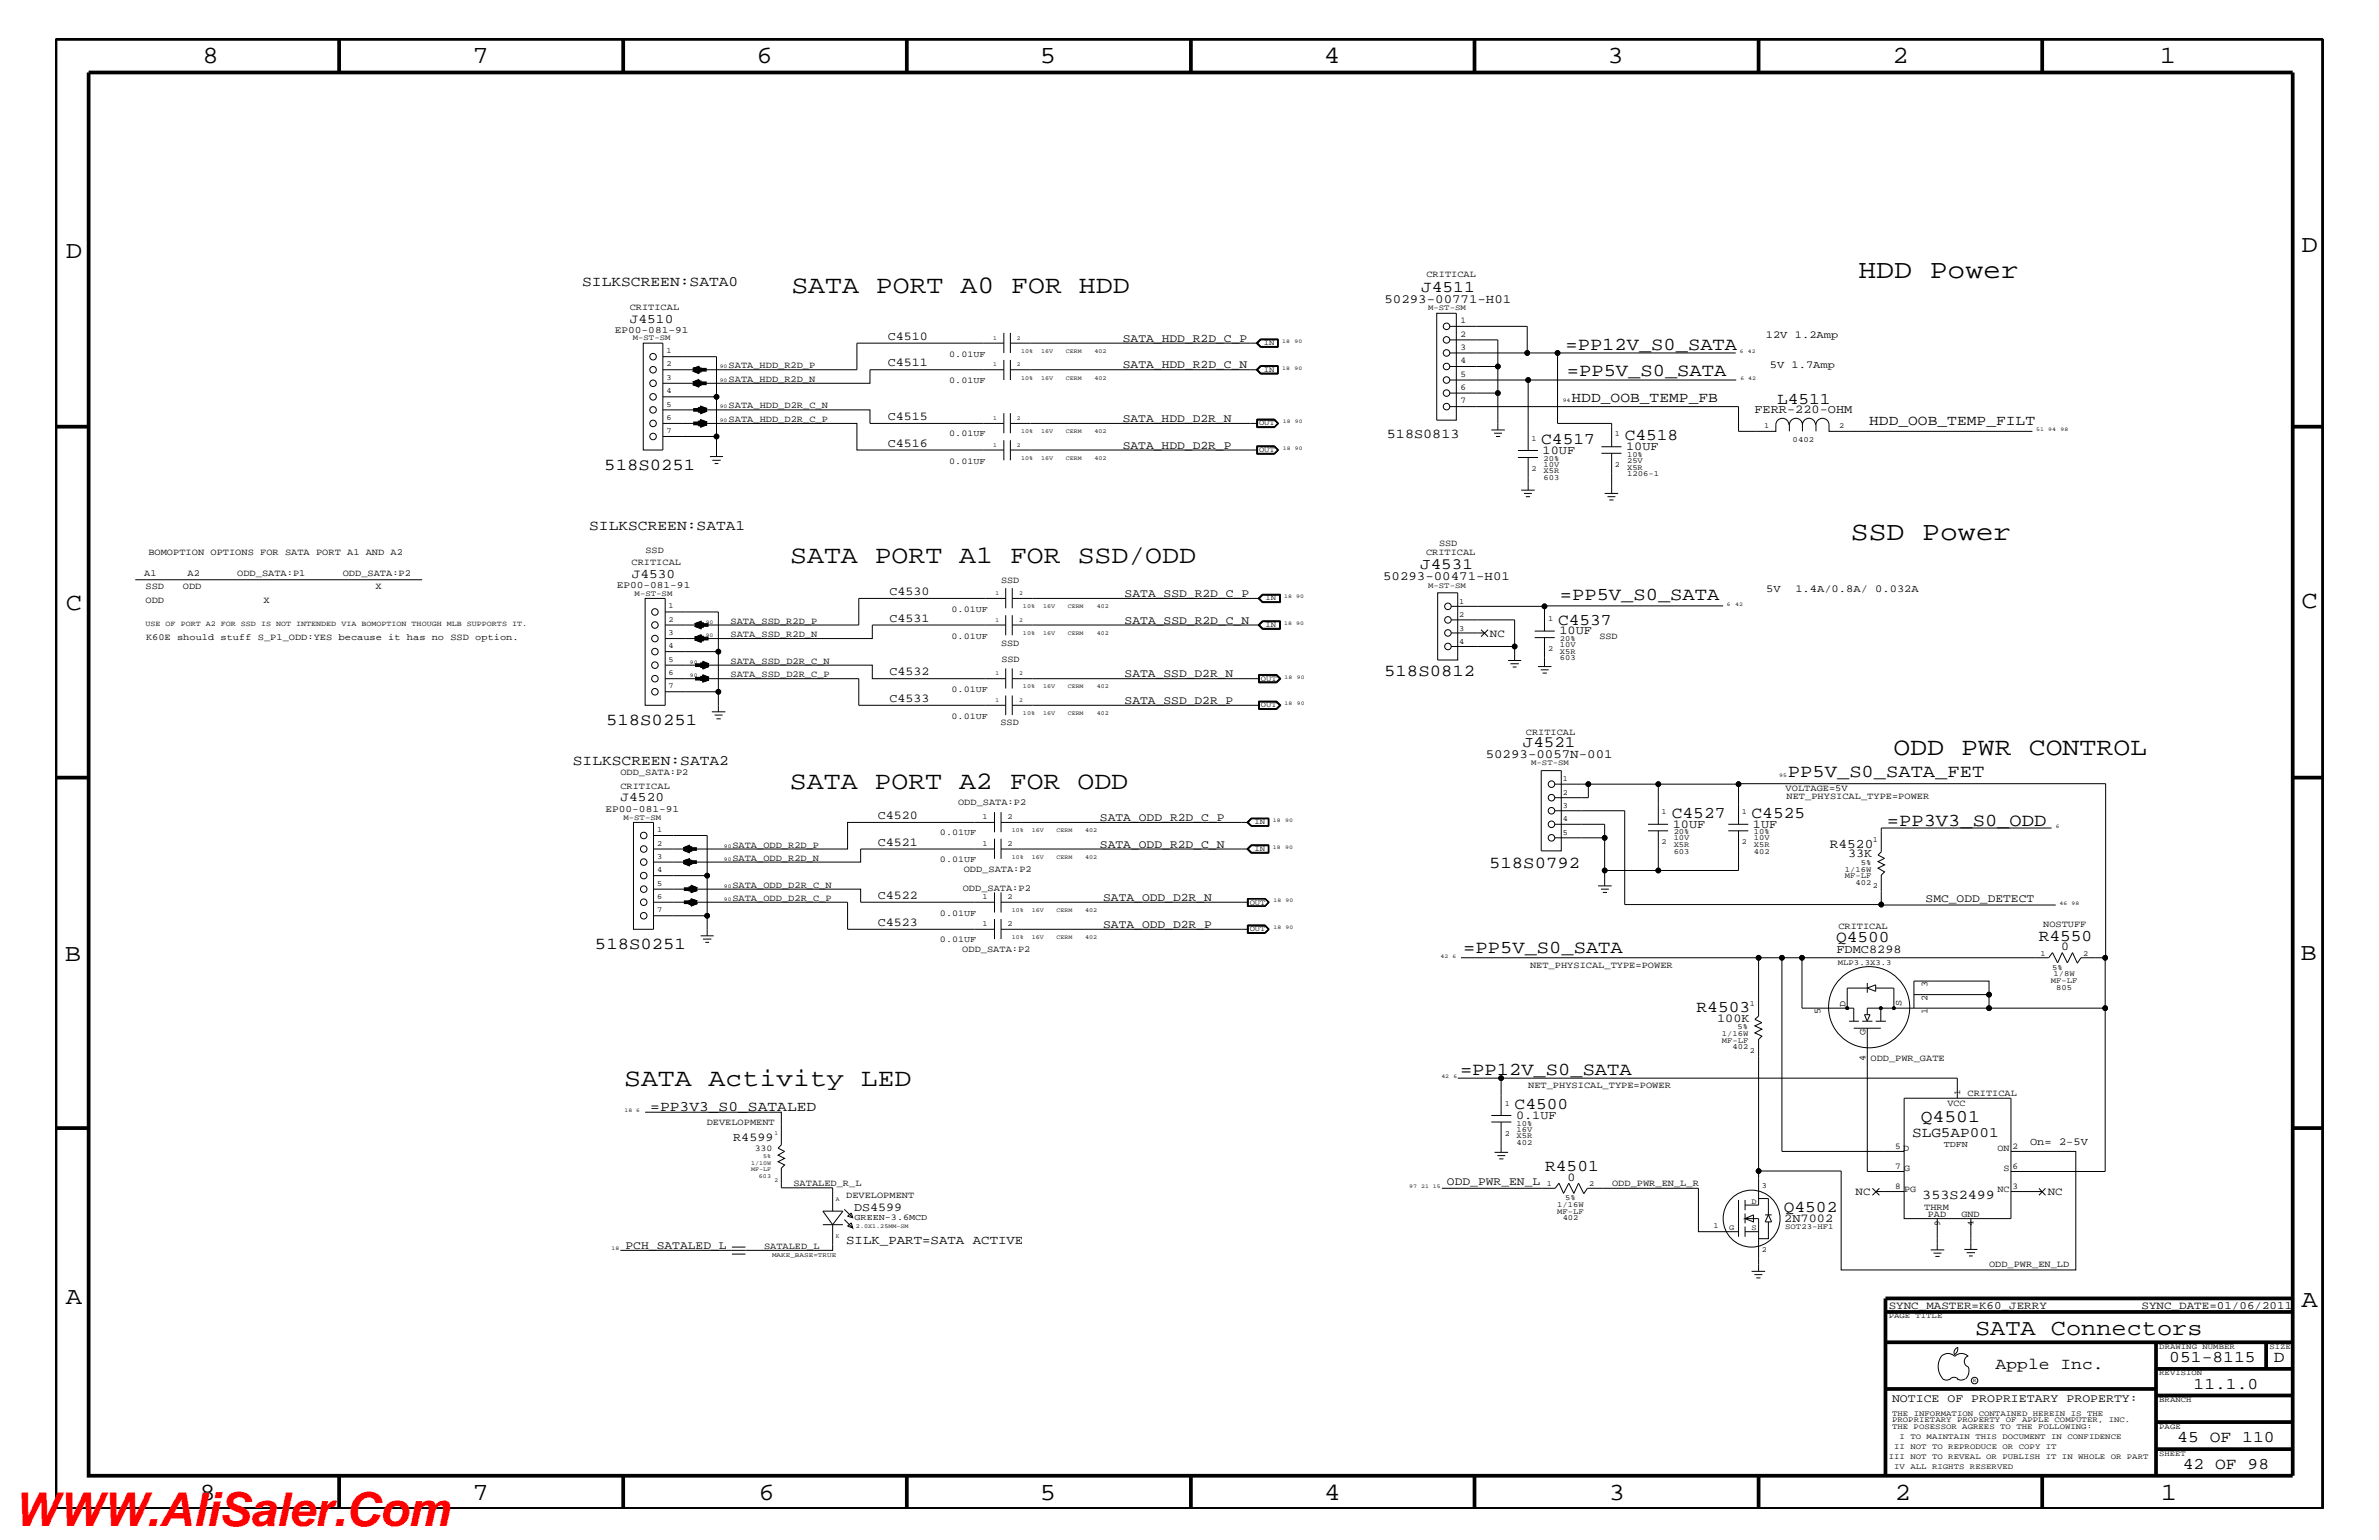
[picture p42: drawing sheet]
<svg xmlns="http://www.w3.org/2000/svg" width="432mm" height="279mm" viewBox="0 0 432 279" stroke-linecap="round" stroke-linejoin="round" font-family="sans-serif">
<defs><g id="words">
<text font-size="8.5" fill="#f00" x="2.5" y="276.8">WWW.AliSaler.Com</text>
<g font-size="4.8">
<text x="337.3" y="50.5">HDD Power</text>
<text x="336" y="97.9">SSD Power</text>
</g>
<g font-size="4.6">
<text x="143.6" y="53.2">SATA PORT A0 FOR HDD</text>
<text x="143.4" y="102.2">SATA PORT A1 FOR SSD/ODD</text>
<text x="343.7" y="136.9">ODD PWR CONTROL</text>
<text x="143.4" y="143.2">SATA PORT A2 FOR ODD</text>
<text x="113.3" y="197">SATA Activity LED</text>
</g>
<g font-size="4.5">
<text x="36.7" y="11.5">8</text>
<text x="85.8" y="11.5">7</text>
<text x="137.3" y="11.5">6</text>
<text x="188.7" y="11.5">5</text>
<text x="240.3" y="11.5">4</text>
<text x="291.8" y="11.5">3</text>
<text x="343.5" y="11.5">2</text>
<text x="392" y="11.5">1</text>
<text x="11.9" y="46.8">D</text>
<text x="417.8" y="45.7">D</text>
<text x="11.9" y="110.6">C</text>
<text x="417.7" y="110.3">C</text>
<text x="11.8" y="174.3">B</text>
<text x="417.6" y="174.2">B</text>
<text x="11.9" y="236.7">A</text>
<text x="417.7" y="237.1">A</text>
<text x="36.2" y="272.1">8</text>
<text x="85.8" y="272.1">7</text>
<text x="137.7" y="272.1">6</text>
<text x="188.7" y="272.1">5</text>
<text x="240.4" y="272.1">4</text>
<text x="292" y="272.1">3</text>
<text x="343.9" y="272.1">2</text>
<text x="392.2" y="272.1">1</text>
</g>
<text font-size="4.1" x="358.5" y="242.3">SATA Connectors</text>
<g font-size="3.3">
<text x="284.1" y="63.4">=PP12V_S0_SATA</text>
<text x="284.4" y="68.2">=PP5V_S0_SATA</text>
<text x="283.1" y="108.9">=PP5V_S0_SATA</text>
<text x="324.5" y="140.9">PP5V_S0_SATA_FET</text>
<text x="342.5" y="149.9">=PP3V3_S0_ODD</text>
<text x="265.6" y="172.9">=PP5V_S0_SATA</text>
<text x="265" y="195">=PP12V_S0_SATA</text>
</g>
<text font-size="3.2" x="348.6" y="203.6">Q4501</text>
<g font-size="3">
<text x="257.9" y="53">J4511</text>
<text x="322.5" y="73.3">L4511</text>
<text x="279.7" y="80.5">C4517</text>
<text x="294.9" y="79.9">C4518</text>
<text x="109.7" y="85.3">518S0251</text>
<text x="282.8" y="113.3">C4537</text>
<text x="251.2" y="122.6">518S0812</text>
<text x="110" y="131.6">518S0251</text>
<text x="303.4" y="148.4">C4527</text>
<text x="317.9" y="148.4">C4525</text>
<text x="270.3" y="157.4">518S0792</text>
<text x="108" y="172.2">518S0251</text>
<text x="333.2" y="171">Q4500</text>
<text x="370" y="170.7">R4550</text>
<text x="307.9" y="183.6">R4503</text>
<text x="274.9" y="201.2">C4500</text>
<text x="280.5" y="212.5">R4501</text>
<text x="323.8" y="219.8">Q4502</text>
<text x="362.2" y="248.4">Apple Inc.</text>
<text x="393.7" y="247.1">051-8115</text>
<text x="398.1" y="252">11.1.0</text>
<text x="412.7" y="247.1">D</text>
<text x="395.2" y="261.6">45 OF 110</text>
<text x="396.2" y="266.6">42 OF 98</text>
</g>
<g font-size="2.9">
<text x="257.8" y="103.2">J4531</text>
<text x="276.4" y="135.5">J4521</text>
</g>
<g font-size="2.6">
<text x="105.7" y="51.8">SILKSCREEN:SATA0</text>
<text x="285.2" y="72.9">HDD_OOB_TEMP_FB</text>
<text x="339.3" y="77.2">HDD_OOB_TEMP_FILT</text>
<text x="106.9" y="96.1">SILKSCREEN:SATA1</text>
<text x="104" y="138.8">SILKSCREEN:SATA2</text>
<text x="118" y="201.5">=PP3V3_S0_SATALED</text>
<text x="347" y="206.4">SLG5AP001</text>
</g>
<g font-size="2.5">
<text x="251.7" y="79.4">518S0813</text>
<text x="348.9" y="217.5">353S2499</text>
</g>
<g font-size="2.4">
<text x="114.3" y="58.5">J4510</text>
<text x="114.7" y="104.8">J4530</text>
<text x="112.6" y="145.4">J4520</text>
<text x="332.1" y="153.8">R4520</text>
</g>
<g font-size="2.3">
<text x="251.3" y="55">50293-00771-H01</text>
<text x="251" y="105.2">50293-00471-H01</text>
<text x="269.7" y="137.4">50293-0057N-001</text>
<text x="153.6" y="225.7">SILK_PART=SATA ACTIVE</text>
</g>
<g font-size="2.2">
<text x="161.1" y="61.7">C4510</text>
<text x="161.1" y="66.5">C4511</text>
<text x="161.1" y="76.2">C4515</text>
<text x="318.4" y="75">FERR-220-OHM</text>
<text x="161.1" y="81.1">C4516</text>
<text x="280" y="82.4">10UF</text>
<text x="295.1" y="81.6">10UF</text>
<text x="161.5" y="108">C4530</text>
<text x="161.5" y="112.8">C4531</text>
<text x="283" y="115.1">10UF</text>
<text x="161.5" y="122.5">C4532</text>
<text x="161.5" y="127.4">C4533</text>
<text x="159.3" y="148.5">C4520</text>
<text x="159.3" y="153.4">C4521</text>
<text x="303.6" y="150.1">10UF</text>
<text x="318.2" y="150.1">1UF</text>
<text x="335.4" y="155.6">33K</text>
<text x="159.3" y="163.1">C4522</text>
<text x="159.3" y="168">C4523</text>
<text x="333.3" y="172.9">FDMC8298</text>
<text x="374.1" y="172.4">0</text>
<text x="311.7" y="185.4">100K</text>
<text x="275.2" y="203">0.1UF</text>
<text x="133.1" y="207">R4599</text>
<text x="284.5" y="214.2">0</text>
<text x="155" y="219.7">DS4599</text>
<text x="323.8" y="221.7">2N7002</text>
</g>
<g font-size="2.1">
<text x="203.8" y="62">SATA_HDD_R2D_C_P</text>
<text x="203.8" y="66.8">SATA_HDD_R2D_C_N</text>
<text x="203.8" y="76.6">SATA_HDD_D2R_N</text>
<text x="203.8" y="81.4">SATA_HDD_D2R_P</text>
<text x="204.1" y="113.1">SATA_SSD_R2D_C_N</text>
<text x="204.1" y="108.3">SATA_SSD_R2D_C_P</text>
<text x="204.1" y="122.9">SATA_SSD_D2R_N</text>
<text x="204.1" y="127.7">SATA_SSD_D2R_P</text>
<text x="199.6" y="149">SATA_ODD_R2D_C_P</text>
<text x="199.6" y="153.8">SATA_ODD_R2D_C_N</text>
<text x="200.2" y="163.5">SATA_ODD_D2R_N</text>
<text x="349.5" y="163.6">SMC_ODD_DETECT</text>
<text x="200.2" y="168.3">SATA_ODD_D2R_P</text>
<text x="262.6" y="215.1">ODD_PWR_EN_L</text>
<text x="113.5" y="226.7">PCH_SATALED_L</text>
<text x="343.4" y="254.4">NOTICE OF PROPRIETARY PROPERTY:</text>
</g>
<g font-size="2">
<text x="270.4" y="115.5">NC</text>
<text x="336.8" y="216.9">NC</text>
<text x="371.7" y="216.9">NC</text>
<text x="342.8" y="237.4">SYNC_MASTER=K60_JERRY</text>
<text x="388.7" y="237.4">SYNC_DATE=01/06/2011</text>
</g>
<g font-size="1.9">
<text x="320.5" y="61.3">12V 1.2Amp</text>
<text x="321.2" y="66.8">5V 1.7Amp</text>
<text x="320.6" y="107.5">5V</text>
<text x="325.9" y="107.5">1.4A/0.8A/ 0.032A</text>
<text x="368.5" y="207.7">On= 2-5V</text>
</g>
<g font-size="1.8">
<text x="111.6" y="60.4">EP00-081-91</text>
<text x="111.9" y="106.7">EP00-081-91</text>
<text x="109.9" y="147.3">EP00-081-91</text>
</g>
<g font-size="1.7">
<text x="258.9" y="50.2">CRITICAL</text>
<text x="114.3" y="56.2">CRITICAL</text>
<text x="132.2" y="66.8">SATA_HDD_R2D_P</text>
<text x="132.2" y="69.3">SATA_HDD_R2D_N</text>
<text x="132.2" y="74.1">SATA_HDD_D2R_C_N</text>
<text x="132.2" y="76.6">SATA_HDD_D2R_C_P</text>
<text x="26.9" y="100.8">BOMOPTION OPTIONS FOR SATA PORT A1 AND A2</text>
<text x="117.2" y="100.4">SSD</text>
<text x="258.8" y="100.8">CRITICAL</text>
<text x="261.2" y="99">SSD</text>
<text x="26.2" y="104.4">A1</text>
<text x="26.4" y="106.9">SSD</text>
<text x="33.2" y="106.9">ODD</text>
<text x="34" y="104.4">A2</text>
<text x="43.1" y="104.4">ODD_SATA:P1</text>
<text x="62.2" y="104.4">ODD_SATA:P2</text>
<text x="68.1" y="106.9">X</text>
<text x="114.6" y="102.5">CRITICAL</text>
<text x="181.7" y="105.7">SSD</text>
<text x="26.4" y="109.3">ODD</text>
<text x="47.8" y="109.3">X</text>
<text x="132.6" y="113.1">SATA_SSD_R2D_P</text>
<text x="26.5" y="116.1">K60E should stuff S_P1_ODD:YES because it has no SSD option.</text>
<text x="132.6" y="115.6">SATA_SSD_R2D_N</text>
<text x="181.7" y="117.3">SSD</text>
<text x="290.3" y="115.9">SSD</text>
<text x="132.6" y="122.9">SATA_SSD_D2R_C_P</text>
<text x="132.6" y="120.4">SATA_SSD_D2R_C_N</text>
<text x="181.8" y="120.2">SSD</text>
<text x="181.6" y="131.5">SSD</text>
<text x="276.9" y="133.3">CRITICAL</text>
<text x="112.6" y="143.1">CRITICAL</text>
<text x="112.6" y="140.7">ODD_SATA:P2</text>
<text x="324.1" y="143.5">VOLTAGE=5V</text>
<text x="173.9" y="146">ODD_SATA:P2</text>
<text x="324.3" y="145">NET_PHYSICAL_TYPE=POWER</text>
<text x="132.9" y="153.8">SATA_ODD_R2D_P</text>
<text x="132.9" y="161.1">SATA_ODD_D2R_C_N</text>
<text x="132.9" y="156.2">SATA_ODD_R2D_N</text>
<text x="174.8" y="161.6">ODD_SATA:P2</text>
<text x="174.9" y="158.2">ODD_SATA:P2</text>
<text x="132.9" y="163.5">SATA_ODD_D2R_C_P</text>
<text x="174.7" y="172.7">ODD_SATA:P2</text>
<text x="333.7" y="168.6">CRITICAL</text>
<text x="370.8" y="168.2">NOSTUFF</text>
<text x="277.7" y="175.5">NET_PHYSICAL_TYPE=POWER</text>
<text x="349.8" y="179.1" transform="rotate(-90 349.8 179.1)">3</text>
<text x="330.5" y="184" transform="rotate(-90 330.5 184)">5</text>
<text x="334.9" y="182.7" transform="rotate(-90 334.9 182.7)">D</text>
<text x="345.1" y="182.5" transform="rotate(-90 345.1 182.5)">S</text>
<text x="349.8" y="184" transform="rotate(-90 349.8 184)">1</text>
<text x="349.8" y="181.6" transform="rotate(-90 349.8 181.6)">2</text>
<text x="338.6" y="187.7" transform="rotate(-90 338.6 187.7)">G</text>
<text x="277.4" y="197.4">NET_PHYSICAL_TYPE=POWER</text>
<text x="338.6" y="192.5" transform="rotate(-90 338.6 192.5)">4</text>
<text x="339.5" y="192.6">ODD_PWR_GATE</text>
<text x="353.5" y="200.7">VCC</text>
<text x="357.1" y="198.9">CRITICAL</text>
<text x="128.3" y="204.1">DEVELOPMENT</text>
<text x="345.4" y="208.9">D</text>
<text x="362.5" y="208.9">ON</text>
<text x="144" y="215.3">SATALED_R_L</text>
<text x="292.6" y="215.3">ODD_PWR_EN_L_R</text>
<text x="345.6" y="212.5">G</text>
<text x="363.6" y="212.5">S</text>
<text x="153.6" y="217.3">DEVELOPMENT</text>
<text x="345.6" y="216.2">PG</text>
<text x="349.2" y="219.6">THRM</text>
<text x="349.9" y="220.8">PAD</text>
<text x="356" y="220.8">GND</text>
<text x="362.5" y="216.2">NC</text>
<text x="138.7" y="226.7">SATALED_L</text>
<text x="361" y="229.8">ODD_PWR_EN_LD</text>
</g>
<g font-size="1.6">
<text x="265.1" y="58.6">1</text>
<text x="172.3" y="64.7">0.01UF</text>
<text x="265.1" y="65.9">4</text>
<text x="265.1" y="63.4">3</text>
<text x="265.1" y="61.1">2</text>
<text x="172.3" y="69.5">0.01UF</text>
<text x="265.1" y="70.7">6</text>
<text x="265.1" y="68.4">5</text>
<text x="265.1" y="73.2">7</text>
<text x="172.3" y="79.2">0.01UF</text>
<text x="172.3" y="84.1">0.01UF</text>
<text x="172.7" y="111">0.01UF</text>
<text x="172.7" y="115.9">0.01UF</text>
<text x="172.7" y="125.5">0.01UF</text>
<text x="172.7" y="130.4">0.01UF</text>
<text x="170.6" y="151.6">0.01UF</text>
<text x="170.6" y="156.4">0.01UF</text>
<text x="170.6" y="166.1">0.01UF</text>
<text x="170.6" y="171">0.01UF</text>
<text x="355.8" y="198.7" transform="rotate(-90 355.8 198.7)">1</text>
<text x="137" y="208.8">330</text>
<text x="344" y="208.5">5</text>
<text x="352.8" y="208.1">TDFN</text>
<text x="365.3" y="208.5">2</text>
<text x="344" y="215.8">8</text>
<text x="344" y="212.1">7</text>
<text x="365.3" y="212.1">6</text>
<text x="365.3" y="215.8">3</text>
<text x="155.1" y="221.4">GREEN-3.6MCD</text>
<text x="352.1" y="222.4" transform="rotate(-90 352.1 222.4)">9</text>
<text x="358.2" y="222.4" transform="rotate(-90 358.2 222.4)">4</text>
</g>
<g font-size="1.4">
<text x="259.2" y="56.3">M-ST-SM</text>
<text x="114.9" y="61.8">M-ST-SM</text>
<text x="121" y="64">1</text>
<text x="229.4" y="62.6">IN</text>
<text x="121" y="71.3">4</text>
<text x="121" y="68.9">3</text>
<text x="121" y="66.5">2</text>
<text x="229.4" y="67.5">IN</text>
<text x="121" y="76.2">6</text>
<text x="121" y="73.8">5</text>
<text x="228.5" y="77.2">OUT</text>
<text x="320.2" y="77.7">1</text>
<text x="333.8" y="77.7">2</text>
<text x="121" y="78.6">7</text>
<text x="228.5" y="82">OUT</text>
<text x="278" y="80">1</text>
<text x="280.2" y="83.6">20%</text>
<text x="293.1" y="79.2">1</text>
<text x="295.3" y="83.9">25V</text>
<text x="295.3" y="82.8">10%</text>
<text x="325.4" y="80.2">0402</text>
<text x="278" y="85.4">2</text>
<text x="280.2" y="87.1">603</text>
<text x="280.2" y="85.9">X5R</text>
<text x="280.2" y="84.7">10V</text>
<text x="293.1" y="84.7">2</text>
<text x="295.3" y="85.2">X5R</text>
<text x="295.3" y="86.4">1206-1</text>
<text x="259.2" y="106.6">M-ST-SM</text>
<text x="26.4" y="113.6">USE OF PORT A2 FOR SSD IS NOT INTENDED VIA BOMOPTION THOUGH MLB SUPPORTS IT.</text>
<text x="115.2" y="108.1">M-ST-SM</text>
<text x="121.3" y="112.8">2</text>
<text x="121.3" y="110.3">1</text>
<text x="229.7" y="108.9">IN</text>
<text x="229.7" y="113.7">IN</text>
<text x="264.8" y="112">2</text>
<text x="264.8" y="109.5">1</text>
<text x="281" y="112.7">1</text>
<text x="121.3" y="117.6">4</text>
<text x="121.3" y="115.3">3</text>
<text x="264.8" y="116.8">4</text>
<text x="264.8" y="114.4">3</text>
<text x="281" y="118.1">2</text>
<text x="283.1" y="117.4">10V</text>
<text x="283.1" y="116.4">20%</text>
<text x="283.1" y="119.8">603</text>
<text x="283.1" y="118.6">X5R</text>
<text x="121.3" y="124.9">7</text>
<text x="121.3" y="122.5">6</text>
<text x="121.3" y="120.1">5</text>
<text x="228.9" y="123.5">OUT</text>
<text x="228.9" y="128.3">OUT</text>
<text x="277.9" y="138.9">M-ST-SM</text>
<text x="283.6" y="141.8">1</text>
<text x="113.2" y="148.7">M-ST-SM</text>
<text x="178.3" y="148.5">1</text>
<text x="182.9" y="148.5">2</text>
<text x="227.7" y="149.5">IN</text>
<text x="283.6" y="149">4</text>
<text x="283.6" y="146.7">3</text>
<text x="283.6" y="144.2">2</text>
<text x="301.6" y="147.7">1</text>
<text x="316.1" y="147.7">1</text>
<text x="119.3" y="155.8">3</text>
<text x="119.3" y="153.4">2</text>
<text x="119.3" y="151">1</text>
<text x="178.3" y="153.4">1</text>
<text x="182.9" y="153.4">2</text>
<text x="227.7" y="154.4">IN</text>
<text x="283.6" y="151.5">5</text>
<text x="301.6" y="153.2">2</text>
<text x="303.8" y="152.4">10V</text>
<text x="303.8" y="153.7">X5R</text>
<text x="303.8" y="154.9">603</text>
<text x="303.8" y="151.3">20%</text>
<text x="316.1" y="153.2">2</text>
<text x="318.3" y="151.3">10%</text>
<text x="318.3" y="153.7">X5R</text>
<text x="318.3" y="154.9">402</text>
<text x="318.3" y="152.4">10V</text>
<text x="339.9" y="152.7">1</text>
<text x="119.3" y="160.7">5</text>
<text x="119.3" y="158.3">4</text>
<text x="334.9" y="158.2">1/16W</text>
<text x="334.9" y="159.4">MF-LF</text>
<text x="336.8" y="160.6">402</text>
<text x="337.7" y="156.9">5%</text>
<text x="339.9" y="161.1">2</text>
<text x="119.3" y="165.6">7</text>
<text x="119.3" y="163.1">6</text>
<text x="178.3" y="163.1">1</text>
<text x="182.9" y="163.1">2</text>
<text x="226.8" y="164.1">OUT</text>
<text x="178.3" y="168">1</text>
<text x="182.9" y="168">2</text>
<text x="226.8" y="168.9">OUT</text>
<text x="370.3" y="173.4">1</text>
<text x="378.1" y="173.4">2</text>
<text x="333.6" y="175.1">MLP3.3X3.3</text>
<text x="372.2" y="178.4">MF-LF</text>
<text x="372.5" y="176">5%</text>
<text x="372.7" y="177.2">1/8W</text>
<text x="373.2" y="179.6">805</text>
<text x="317.6" y="182.5">1</text>
<text x="312.5" y="189.2">MF-LF</text>
<text x="312.5" y="188">1/16W</text>
<text x="314.5" y="190.4">402</text>
<text x="315.4" y="186.7">5%</text>
<text x="317.6" y="191">2</text>
<text x="273.1" y="200.6">1</text>
<text x="273.1" y="206">2</text>
<text x="275.3" y="204.2">10%</text>
<text x="275.3" y="205.3">16V</text>
<text x="275.3" y="206.5">X5R</text>
<text x="275.3" y="207.7">402</text>
<text x="280.8" y="215.3">1</text>
<text x="288.5" y="215.3">2</text>
<text x="319.8" y="215.6">3</text>
<text x="282.7" y="219">1/16W</text>
<text x="282.7" y="220.2">MF-LF</text>
<text x="283.6" y="221.4">402</text>
<text x="284.1" y="217.8">5%</text>
<text x="317.9" y="218.4">D</text>
<text x="311" y="222.9">1</text>
<text x="313.9" y="223.1">G</text>
<text x="317.9" y="223.2">S</text>
<text x="319.8" y="227.1">2</text>
<text x="324" y="223">SOT23-HF1</text>
<text x="342.8" y="239.2">PAGE TITLE</text>
<text x="391.9" y="244.7">DRAWING NUMBER</text>
<text x="411.9" y="244.7">SIZE</text>
<text x="391.9" y="249.5">REVISION</text>
<text x="343.4" y="256.8">THE INFORMATION CONTAINED HEREIN IS THE</text>
<text x="391.9" y="254.4">BRANCH</text>
<text x="343.4" y="259.3">THE POSESSOR AGREES TO THE FOLLOWING:</text>
<text x="343.4" y="258">PROPRIETARY PROPERTY OF APPLE COMPUTER, INC.</text>
<text x="343.8" y="262.9">II NOT TO REPRODUCE OR COPY IT</text>
<text x="344.8" y="261.1">I TO MAINTAIN THIS DOCUMENT IN CONFIDENCE</text>
<text x="391.9" y="259.3">PAGE</text>
<text x="342.8" y="264.7">III NOT TO REVEAL OR PUBLISH IT IN WHOLE OR PART</text>
<text x="343.8" y="266.6">IV ALL RIGHTS RESERVED</text>
<text x="391.9" y="264.1">SHEET</text>
</g>
<text font-size="1.2" x="140.1" y="228.1">MAKE_BASE=TRUE</text>
<g font-size="1.1">
<text x="180.3" y="61.7">1</text>
<text x="184.6" y="61.7">2</text>
<text x="185.3" y="64">10%</text>
<text x="189" y="64">16V</text>
<text x="193.5" y="64">CERM</text>
<text x="198.6" y="64">402</text>
<text x="180.3" y="66.5">1</text>
<text x="184.6" y="66.5">2</text>
<text x="185.3" y="68.9">10%</text>
<text x="189" y="68.9">16V</text>
<text x="193.5" y="68.9">CERM</text>
<text x="198.6" y="68.9">402</text>
<text x="180.3" y="76.2">1</text>
<text x="184.6" y="76.2">2</text>
<text x="180.3" y="81.1">1</text>
<text x="184.6" y="81.1">2</text>
<text x="185.3" y="78.6">10%</text>
<text x="185.3" y="83.5">10%</text>
<text x="189" y="78.6">16V</text>
<text x="189" y="83.5">16V</text>
<text x="193.5" y="78.6">CERM</text>
<text x="193.5" y="83.5">CERM</text>
<text x="198.6" y="78.6">402</text>
<text x="198.6" y="83.5">402</text>
<text x="180.7" y="108">1</text>
<text x="185" y="108">2</text>
<text x="180.7" y="112.8">1</text>
<text x="185" y="112.8">2</text>
<text x="185.7" y="110.3">10%</text>
<text x="189.3" y="110.3">16V</text>
<text x="193.8" y="110.3">CERM</text>
<text x="199.1" y="110.3">402</text>
<text x="185.7" y="115.3">10%</text>
<text x="189.3" y="115.3">16V</text>
<text x="193.8" y="115.3">CERM</text>
<text x="199.1" y="115.3">402</text>
<text x="180.7" y="122.5">1</text>
<text x="185" y="122.5">2</text>
<text x="185.7" y="124.9">10%</text>
<text x="189.3" y="124.9">16V</text>
<text x="193.8" y="124.9">CERM</text>
<text x="199.1" y="124.9">402</text>
<text x="180.7" y="127.4">1</text>
<text x="185" y="127.4">2</text>
<text x="185.7" y="129.7">10%</text>
<text x="189.3" y="129.7">16V</text>
<text x="193.8" y="129.7">CERM</text>
<text x="199.1" y="129.7">402</text>
<text x="183.6" y="151">10%</text>
<text x="183.6" y="155.8">10%</text>
<text x="187.3" y="151">16V</text>
<text x="187.3" y="155.8">16V</text>
<text x="191.8" y="151">CERM</text>
<text x="191.8" y="155.8">CERM</text>
<text x="196.9" y="151">402</text>
<text x="196.9" y="155.8">402</text>
<text x="183.6" y="165.6">10%</text>
<text x="187.3" y="165.6">16V</text>
<text x="191.8" y="165.6">CERM</text>
<text x="196.9" y="165.6">402</text>
<text x="183.6" y="170.4">10%</text>
<text x="187.3" y="170.4">16V</text>
<text x="191.8" y="170.4">CERM</text>
<text x="196.9" y="170.4">402</text>
<text x="140.5" y="205.9">1</text>
<text x="136.3" y="211.4">1/10W</text>
<text x="136.3" y="212.5">MF-LF</text>
<text x="137.8" y="213.8">603</text>
<text x="138.5" y="210.2">5%</text>
<text x="140.5" y="214.4">2</text>
<text x="151.7" y="217.9">A</text>
<text x="151.7" y="224.6">K</text>
<text x="155.4" y="222.8">2.0X1.25MM-SM</text>
</g>
<g font-size="1">
<text x="232.7" y="62.3">18</text>
<text x="235" y="62.3">90</text>
<text x="315.8" y="64">6</text>
<text x="317.2" y="64">42</text>
<text x="130.6" y="66.8">90</text>
<text x="130.6" y="69.3">90</text>
<text x="232.7" y="67.1">18</text>
<text x="235" y="67.1">90</text>
<text x="315.9" y="68.9">6</text>
<text x="317.3" y="68.9">42</text>
<text x="130.6" y="74.1">90</text>
<text x="130.6" y="76.6">90</text>
<text x="232.8" y="76.8">18</text>
<text x="235" y="76.8">90</text>
<text x="283.6" y="72.9">94</text>
<text x="232.8" y="81.6">18</text>
<text x="235" y="81.6">90</text>
<text x="369.6" y="78.3">51</text>
<text x="371.8" y="78.3">94</text>
<text x="374" y="78.3">98</text>
<text x="128.1" y="113.1">90</text>
<text x="233.1" y="108.6">18</text>
<text x="233.1" y="113.4">18</text>
<text x="235.3" y="108.6">90</text>
<text x="235.3" y="113.4">90</text>
<text x="313.4" y="109.9">6</text>
<text x="315" y="109.9">42</text>
<text x="128.1" y="115.6">90</text>
<text x="125.2" y="120.4">90</text>
<text x="125.2" y="122.9">90</text>
<text x="233.2" y="123.1">18</text>
<text x="235.4" y="123.1">90</text>
<text x="233.2" y="128">18</text>
<text x="235.4" y="128">90</text>
<text x="322.9" y="140.9">95</text>
<text x="231.1" y="149.2">18</text>
<text x="233.3" y="149.2">90</text>
<text x="131.4" y="153.8">90</text>
<text x="231.1" y="154">18</text>
<text x="233.3" y="154">90</text>
<text x="373.1" y="150.2">6</text>
<text x="131.4" y="156.2">90</text>
<text x="131.4" y="161.1">90</text>
<text x="131.4" y="163.5">90</text>
<text x="231.1" y="163.7">18</text>
<text x="233.3" y="163.7">90</text>
<text x="373.8" y="164.2">46</text>
<text x="376" y="164.2">98</text>
<text x="231.1" y="168.6">18</text>
<text x="233.3" y="168.6">90</text>
<text x="261.5" y="173.8">42</text>
<text x="263.7" y="173.8">6</text>
<text x="261.6" y="195.6">42</text>
<text x="263.8" y="195.6">6</text>
<text x="113.4" y="201.8">18 6</text>
<text x="255.8" y="215.6">97</text>
<text x="258" y="215.6">21 15</text>
<text x="111" y="226.9">18</text>
<text x="358.1" y="250.7">R</text>
</g>
</g></defs>
<g fill="none" stroke="#000" stroke-width=".18">
<path d="M260.8 56.8h3.5v19.4h-3.5zM263.1 59.2h14.1v4.8M116.8 62.3h3.5v19.3h-3.5zM120.3 76.8h35.2v4.8h26.7M120.3 74.4h37.6v2.4h24.3M120.3 79.2h9.7M120.3 72h9.7M120.3 64.7h9.7v18.1M182.2 67.1h-24.3v2.4h-37.6M182.2 62.3h-26.7v4.8h-35.2M182.2 60.4v3.6M182.2 65.3v3.6"/>
<path d="M182.2 75v3.6M182.2 79.9v3.6M183.4 60.4v3.6M183.4 65.3v3.6M183.4 75v3.6M183.4 79.9v3.6M183.4 76.8h44.9M183.4 67.1h44.9M183.4 62.3h44.9M228 67.1l.8-.8h3.2v1.5h-3.2zM228.1 76.1h3.2l.8 .7-.8 .8h-3.2zM228.2 76.1v1.4h3.1l.7-.7"/>
<path d="M228.2 76.1h3.1l.7 .7M228.2 67.1l.7-.6h3v1.3h-3zM228.3 76.2h3l.6 .6-.6 .6h-3zM228.8 61.5h3.2v1.5h-3.2l-.8-.7zM228.9 61.6l-.7 .7 .7 .6M228.9 66.5l-.6 .6 .6 .6h3M231.3 76.1l.7 .7M231.9 61.7h-3l-.6 .6 .6 .6h3M231.9 61.6v1.3M232 61.6h-3.2l-.7 .7 .7 .6h3.2M232 66.4h-3.2l-.7 .7 .7 .7M263.1 73.8h52.5v4.5h6.7v-1.2a1.19 1.19 0 0 1 1.2-1.2 1.19 1.19 0 0 1 1.2 1.2"/>
<path d="M263.1 61.7h8.8v4.8h-8.8M263.1 64h51.9M263.1 68.9h52M270.7 78h2.4M271.2 78.6h1.4M271.5 79.2h.8M271.9 66.5v4.8h-8.8M271.9 71.3v6.7M277.4 68.9v12.8M282.7 64v12.8h9.8v4.3M327.2 77.1v1.2M329.5 77.1a1.19 1.19 0 0 0-1.2-1.2 1.19 1.19 0 0 0-1.1 1.2 1.19 1.19 0 0 0-1.2-1.2 1.19 1.19 0 0 0-1.2 1.2v1.2"/>
<path d="M368.9 78.3h-36.9v-1.2a1.19 1.19 0 0 0-1.2-1.2 1.19 1.19 0 0 0-1.2 1.2v1.2M128.9 82.8h2.3M129.3 83.5h1.5M129.7 84.1h.7M183.4 81.6h44.9M228.1 80.9h3.2l.8 .7-.8 .8h-3.2zM228.2 81h3.1l.7 .6-.7 .7h-3.1zM228.3 81.1h3l.6 .5-.6 .6h-3zM275.5 83h3.6M275.5 81.7h3.6M276.1 88.9h2.5M276.6 89.5h1.4"/>
<path d="M276.9 90.1h.8M277.4 83v5.9M290.7 82.2h3.6M290.7 81.1h3.6M291.3 89.5h2.4M291.8 90.1h1.4M292.1 90.7h.8M292.5 82.2v7.3M24.6 105.2h52M117.1 108.6h3.6v19.4h-3.6zM120.7 111h9.7v18.1M120.7 118.2h9.7"/>
<path d="M182.5 106.7v3.6M182.5 111.6v3.7M182.5 113.4h-24.2v2.5h-37.6M182.5 108.6h-26.6v4.8h-35.2M183.7 106.7v3.6M183.7 111.6v3.7M183.7 108.6h44.9M183.7 113.4h44.9M228.6 108.6l.6-.6h3v1.2h-3zM228.6 113.4l.6-.6h3v1.2h-3zM229.1 112.6h3.3v1.6h-3.3l-.8-.8zM229.1 107.8h3.3v1.5h-3.3l-.8-.7z"/>
<path d="M229.2 107.9h3.1v1.3h-3.1M229.2 112.7h3.1v1.5M229.2 107.9l-.7 .7 .7 .6M229.2 112.7l-.7 .7 .7 .7h3.1M229.2 107.9l-.8 .7 .8 .6M229.2 112.7l-.8 .7 .8 .8M260.9 107.6h3.7v12.1h-3.7zM263.4 112.5h11.5v4.8h-11.5M263.4 114.8h6.1M263.4 110h16.9M268.8 114.2l1.3 1.3M270.1 114.2l-1.3 1.3"/>
<path d="M273.7 119.8h2.4M274.9 117.3v2.5M278.6 114.5h3.6M278.6 115.7h3.6M280.3 115.7v5.2M312.8 109.9h-32.5v4.6M120.7 120.7h37.6v2.4h24.2M120.7 123.1h35.2v4.9h26.6M120.7 125.5h9.7M129.2 129.1h2.5M129.7 129.7h1.4M130 130.4h.8"/>
<path d="M182.5 121.3v3.6M182.5 126.2v3.5M183.7 121.3v3.6M183.7 126.2v3.5M183.7 123.1h44.9M183.7 128h44.9M228.4 122.4h3.3l.8 .7-.8 .8h-3.3zM228.4 127.2h3.3l.8 .8-.8 .7h-3.3zM228.5 123.7h3.1M228.5 122.4v1.4h3.1l.8-.7-.8-.7M228.5 122.5h3.1l.7 .6-.7 .6M228.6 123.7v-1.2h3l.6 .6-.6 .6"/>
<path d="M228.6 127.4h3l.6 .6-.6 .6h-3zM231.6 127.3l.8 .7-.8 .6M231.6 127.3l.7 .7-.7 .6M231.6 127.3h-3.1v1.3h3.1M274.2 120.4h1.5M274.6 121h.7M279.1 120.9h2.5M279.7 121.5h1.4M279.7 139.8h3.7v14.6h-3.7zM280 122.1h.8M115 149.2h3.6v19.4h-3.6zM118.6 151.6h9.8v18.2"/>
<path d="M118.6 158.9h9.8M180.5 147.3v3.7M180.5 152.2v3.6M180.5 154h-24.3v2.4h-37.6M180.5 149.2h-26.7v4.8h-35.2M181.7 147.3v3.7M181.7 152.2v3.6M181.7 149.2h44.9M181.7 154h44.9M226.3 154l.8-.7h3.2v1.5h-3.2zM227.1 148.4h3.2v1.5h-3.2M227.1 148.4l-.7 .8 .7 .7"/>
<path d="M227.1 148.4l-.8 .8 .8 .7M227.2 148.5l-.7 .7 .7 .6M227.2 153.4l-.7 .6 .7 .7M227.2 148.5l-.6 .7 .6 .6M227.2 148.5h3v1.3h-3M230.2 153.4v1.3M230.2 153.4h-3l-.6 .6 .6 .6h3M230.3 153.4h-3.2l-.7 .6 .7 .7h3.2M282.2 149.5h9.1v2.5h-9.1M282.2 142.3h6.1v2.4h-6.1M282.2 147.1h12.7v17h46.6M288.3 142.3h12.7v7.2"/>
<path d="M291.3 152v5.9M299.1 150.7h3.7M299.1 149.5h3.7M301 150.7v7.2h14.6v-7.2M301 157.9h-9.7v2.8M301 142.3h14.6v7.2M313.7 149.5h3.6M313.7 150.7h3.6M315.6 142.3l66.6-.1v31.6h-4.5l-.7 1M372.4 150.2h-30.9v4.3l-.6 .6 1.2 .6-1.2 .6 1.2 .6-1.2 .6 1.2 .7-.6 .6v5.4h31.6M118.6 161.3h37.6v2.4h24.3M118.6 163.7h35.2v4.9h26.7"/>
<path d="M118.6 166.1h9.8M127.2 169.8h2.3M127.6 170.4h1.5M128 171h.7M180.5 161.9v3.7M180.5 166.7v3.7M181.7 161.9v3.7M181.7 166.7v3.7M181.7 163.7h44.9M181.7 168.6h44.9M226.4 167.8h3.2l.8 .8-.8 .8h-3.2zM226.5 164.4h3.1"/>
<path d="M226.5 163v1.5M226.5 167.8v1.5h3.1l.7-.7M226.5 169.2h3.1M226.5 163.1h3.1M226.5 167.9h3.1l.7 .7M226.6 163.1v1.3M226.6 169.2v-1.2h3l.6 .6-.6 .6M229.6 163l.8 .7-.8 .8M229.6 163l.7 .7M229.6 163.1l.7 .6M229.6 167.8l.7 .8M229.6 163.1l.6 .6-.6 .7"/>
<path d="M229.6 163h-3.2v1.5h3.2M230.3 163.7l-.7 .8M230.3 163.7l-.7 .7M230.3 168.6l-.7 .6M265.2 173.8h61.9M290.1 160.7h2.4M290.6 161.3h1.4M290.9 161.9h.8M319.2 173.8v10.5l-.7 .6 1.3 .6-1.3 .6 1.3 .6-1.3 .7 1.3 .6-.6 .6v23.9h15v17.9h42.6v-21.5h-11.8M323.4 173.8v35.1h22.2M338.9 179.3l1.5-.6v1.2zM338.9 178.3v1.8"/>
<path d="M338.9 179.3h-3.6v3.6M340.4 179.3h3.3v3.6M377 174.7l-.8-1.9-1 1.9-.9-1.9-.8 1.9-1-1.9-.6 1h-44.8v9.1h9.4v2.4M382.1 173.8v38.7h-17.1M264.6 195.6h7.9v6.8M272.5 195.6h82.8v3.6M335.6 185.3h1.8M336.5 186.5h4.9M338 185.3h1.9M338.9 185.2l.5-1.1h-1l.5 1.2M338.9 186.5v26h6.7M340.4 185.3h1.9"/>
<path d="M341.4 182.9v2.4M345.6 199.2h19.4v21.9h-19.4zM347.4 180.5h13.6v-2.5h-13.6v4.9M361 182.9h21.1M361 180.5v2.4h-22.1v1.2M117.1 201.8h24.7v5.9l-.6 .6 1.2 .6-1.2 .7 1.2 .6-1.2 .6 1.2 .6-.6 .5v3.6h9.3v4.2M153.2 219.4l1.6 1.5M261.7 215.6h20.6l.7-.9 .8 1.8 .9-1.8 1 1.8 .8-1.8 .9 1.8M270.7 202.4h3.6M270.7 203.6h3.6M271.3 209.1h2.4M271.8 209.7h1.4"/>
<path d="M272.1 210.3h.8M272.5 203.6v5.5M287.4 216.6l.7-1h20.2v7.9h7.3M315.6 217.7v6.7M316.7 217.7v1.9M319.2 217.5h1.8v2.9l.6 1.3h-1.2l.6-1.3M319.2 212.5v6.1h-2.5M339.9 215.6l1.2 1.3M340.5 216.2h5.1M341.1 215.6l-1.2 1.3M365 216.2h5.7M370.1 215.6l1.2 1.3"/>
<path d="M371.3 215.6l-1.2 1.3M132.8 227.5h2.5M132.8 226.3h2.5M149.4 222.2h3.6M151.1 222.2l1.9-2.5h-3.6l1.7 2.5v4.7h-38.5M153.2 221.3l1.6 1.5-.3-.9-.7 .5 1 .4M153.8 220.7l.7-.6 .3 .8zM316.7 221.1l1.6 .6v-1.3l-1.6 .7h2.5v9.6M316.7 223.5h2.5M316.7 220.2v1.7M316.7 222.5v1.9M317.9 230.7h2.5"/>
<path d="M318.4 231.3h1.5M318.8 231.8h.7M320.4 220.4h1.2M321 221.7v3h-1.8M350.4 226.8h2.5M350.9 227.4h1.5M351.3 228h.7M351.6 221.1v5.7M356.5 226.7h2.4M357 227.3h1.5M357.4 227.9h.7M357.7 221.1v5.6"/>
<path d="M352.3 246.1a1.69 1.69 0 0 1 2.5 0 1.72 1.72 0 0 1 2.4 0M352.4 246a3.2 3.2 0 0 0 .4 4.3l.8 .1 .4-.2M354 250.2l.7-.3 .7 .3M355.2 250.2l.7 .2 .7-.2M355.3 244.4v.3a1.18 1.18 0 0 1-.6 1.1M355.4 244.4a.99 .99 0 0 0-.6 1.4M357.2 246a1.04 1.04 0 0 0-.7 1 1.04 1.04 0 0 0 .7 1M357.3 248l.1 .7a2.11 2.11 0 0 1-.6 1.5"/>
<circle cx="262.6" cy="59.2" r=".59"/>
<circle cx="118.5" cy="69.5" r=".59"/>
<circle cx="118.5" cy="67.1" r=".59"/>
<circle cx="118.5" cy="76.8" r=".59"/>
<circle cx="118.5" cy="64.7" r=".59"/>
<circle cx="118.5" cy="74.4" r=".59"/>
<circle cx="118.5" cy="72" r=".59"/>
<circle cx="118.5" cy="79.2" r=".59"/>
<circle cx="130" cy="72" r=".42"/>
<circle cx="130" cy="79.2" r=".42"/>
<circle cx="262.6" cy="71.3" r=".59"/>
<circle cx="262.6" cy="73.8" r=".59"/>
<circle cx="262.6" cy="68.9" r=".59"/>
<circle cx="262.6" cy="66.5" r=".59"/>
<circle cx="262.6" cy="64" r=".59"/>
<circle cx="262.6" cy="61.7" r=".59"/>
<circle cx="271.9" cy="71.3" r=".42"/>
<circle cx="271.9" cy="66.5" r=".42"/>
<circle cx="277.2" cy="64" r=".42"/>
<circle cx="277.4" cy="68.9" r=".42"/>
<circle cx="282.7" cy="64" r=".42"/>
<circle cx="118.9" cy="111" r=".59"/>
<circle cx="118.9" cy="113.4" r=".59"/>
<circle cx="118.9" cy="115.9" r=".59"/>
<circle cx="118.9" cy="118.2" r=".59"/>
<circle cx="130.4" cy="118.2" r=".42"/>
<circle cx="262.8" cy="114.8" r=".59"/>
<circle cx="262.8" cy="110" r=".59"/>
<circle cx="262.8" cy="117.3" r=".59"/>
<circle cx="262.8" cy="112.5" r=".59"/>
<circle cx="274.9" cy="117.3" r=".42"/>
<circle cx="280.3" cy="110" r=".42"/>
<circle cx="118.9" cy="120.7" r=".59"/>
<circle cx="118.9" cy="123.1" r=".59"/>
<circle cx="118.9" cy="125.5" r=".59"/>
<circle cx="130.4" cy="125.5" r=".42"/>
<circle cx="116.8" cy="151.6" r=".59"/>
<circle cx="116.8" cy="158.9" r=".59"/>
<circle cx="116.8" cy="154" r=".59"/>
<circle cx="116.8" cy="156.4" r=".59"/>
<circle cx="128.4" cy="158.9" r=".42"/>
<circle cx="281.6" cy="152" r=".59"/>
<circle cx="281.6" cy="144.7" r=".59"/>
<circle cx="281.6" cy="147.1" r=".59"/>
<circle cx="281.6" cy="142.3" r=".59"/>
<circle cx="281.6" cy="149.5" r=".59"/>
<circle cx="288.3" cy="142.3" r=".42"/>
<circle cx="291.3" cy="157.9" r=".42"/>
<circle cx="291.3" cy="152" r=".42"/>
<circle cx="301" cy="142.3" r=".42"/>
<circle cx="301" cy="157.9" r=".42"/>
<circle cx="315.6" cy="142.3" r=".42"/>
<circle cx="116.8" cy="163.7" r=".59"/>
<circle cx="116.8" cy="161.3" r=".59"/>
<circle cx="116.8" cy="166.1" r=".59"/>
<circle cx="128.4" cy="166.1" r=".42"/>
<circle cx="319.2" cy="173.8" r=".42"/>
<circle cx="323.4" cy="173.8" r=".42"/>
<circle cx="327.1" cy="173.8" r=".42"/>
<circle cx="341.5" cy="164.1" r=".42"/>
<circle cx="382.1" cy="173.8" r=".42"/>
<circle cx="272.5" cy="195.6" r=".42"/>
<circle cx="335.3" cy="182.9" r=".25"/>
<circle cx="339.3" cy="182.7" r="7.4"/>
<circle cx="341.4" cy="182.9" r=".25"/>
<circle cx="343.7" cy="182.9" r=".25"/>
<circle cx="361" cy="180.5" r=".42"/>
<circle cx="361" cy="182.9" r=".42"/>
<circle cx="382.1" cy="182.9" r=".42"/>
<circle cx="319.2" cy="212.5" r=".42"/>
<circle cx="317.9" cy="221.1" r="5.2"/>
<circle cx="358.4" cy="250.5" r=".59"/>
</g>
<g fill="#000">
<circle cx="130" cy="72" r=".42"/>
<circle cx="130" cy="79.2" r=".42"/>
<circle cx="271.9" cy="71.3" r=".42"/>
<circle cx="271.9" cy="66.5" r=".42"/>
<circle cx="277.2" cy="64" r=".42"/>
<circle cx="277.4" cy="68.9" r=".42"/>
<circle cx="282.7" cy="64" r=".42"/>
<circle cx="130.4" cy="118.2" r=".42"/>
<circle cx="274.9" cy="117.3" r=".42"/>
<circle cx="280.3" cy="110" r=".42"/>
<circle cx="130.4" cy="125.5" r=".42"/>
<circle cx="128.4" cy="158.9" r=".42"/>
<circle cx="288.3" cy="142.3" r=".42"/>
<circle cx="291.3" cy="157.9" r=".42"/>
<circle cx="291.3" cy="152" r=".42"/>
<circle cx="301" cy="142.3" r=".42"/>
<circle cx="301" cy="157.9" r=".42"/>
<circle cx="315.6" cy="142.3" r=".42"/>
<circle cx="128.4" cy="166.1" r=".42"/>
<circle cx="319.2" cy="173.8" r=".42"/>
<circle cx="323.4" cy="173.8" r=".42"/>
<circle cx="327.1" cy="173.8" r=".42"/>
<circle cx="341.5" cy="164.1" r=".42"/>
<circle cx="382.1" cy="173.8" r=".42"/>
<circle cx="272.5" cy="195.6" r=".42"/>
<circle cx="335.3" cy="182.9" r=".25"/>
<circle cx="341.4" cy="182.9" r=".25"/>
<circle cx="343.7" cy="182.9" r=".25"/>
<circle cx="361" cy="180.5" r=".42"/>
<circle cx="361" cy="182.9" r=".42"/>
<circle cx="382.1" cy="182.9" r=".42"/>
<circle cx="319.2" cy="212.5" r=".42"/>
</g>
<g fill="none" stroke="#000" stroke-width=".68" stroke-linecap="butt">
<path d="M10.1 7.1h411.5v266.7h-411.5zM16.1 13.2h400v254.5h-400zM61.6 7.1v6.1M113.1 7.1v6.1M164.6 7.1v6.1M216.2 7.1v6.1M267.6 7.1v6.1M319.2 7.1v6.1M370.7 7.1v6.1M10.1 77.4h6M125.8 67.1h2.5M125.8 67.1l1.2-.4v.9z"/>
<path d="M125.8 69.5l1.2-.5v1zM125.8 67.1l1.2 .2M125.8 67.1l1.2 .4M125.8 69.5h2.5M125.8 69.5l1.2 .1M125.8 69.5l1.2 .4M125.8 69.5l1.2 .3M125.8 76.8h2.5M125.8 74.4h2.5M127 66.7l-1.2 .4M127 67l-1.2 .1M127 66.8l-1.2 .3"/>
<path d="M127 69.2l-1.2 .3M127 69.4l-1.2 .1M127 69.3l-1.2 .2M127 73.9l1.3 .5-1.3 .5zM127 76.3l1.3 .5-1.3 .5zM127 76.4l1.3 .4M127 76.7l1.3 .1M127 76.6l1.3 .2M127 74l1.3 .4M127 74.3l1.3 .1M127 74.1l1.3 .3M128.3 76.8l-1.3 .1"/>
<path d="M128.3 76.8l-1.3 .4M128.3 76.8l-1.3 .3M128.3 74.4l-1.3 .1M128.3 74.4l-1.3 .3M128.3 74.4l-1.3 .2M416.1 77.4h5.5M126.2 113.4h2.4M126.2 113.4l1.2-.5v1zM126.2 115.9l1.2-.6v1.1zM126.2 113.4l1.2 .2M126.2 113.4l1.2 .3M126.2 115.9h2.4"/>
<path d="M126.2 115.9h1.2M126.2 115.9l1.2 .3M126.2 115.9l1.2 .2M127.4 113.1l-1.2 .3M127.4 113.3l-1.2 .1M127.4 115.5l-1.2 .4M127.4 115.7l-1.2 .2M127.4 115.6l-1.2 .3M126.2 120.7h2.4M126.2 123.1h2.4M127.4 120.3l1.2 .4M127.4 120.6l1.2 .1"/>
<path d="M127.4 120.4l1.2 .3M127.4 122.7l1.2 .4M127.4 123l1.2 .1M127.4 122.9l1.2 .2M127.4 120.2l1.2 .5-1.2 .5zM127.4 122.6l1.2 .5-1.2 .5zM128.6 120.7l-1.2 .1M128.6 120.7l-1.2 .3M128.6 120.7l-1.2 .2M128.6 123.1l-1.2 .1M128.6 123.1l-1.2 .4M128.6 123.1l-1.2 .3"/>
<path d="M10.1 141.1h6M124.1 154l1.2-.5v1zM124.1 156.4l1.2-.4v.9zM124.1 156.4h2.4M124.1 156.4l1.2 .2M124.1 156.4l1.2 .4M124.1 156.4l1.2 .3M124.1 154h2.4M124.1 154l1.2 .1M124.1 154l1.2 .4M124.1 154l1.2 .3M125.3 156.1l-1.2 .3"/>
<path d="M125.3 156.3l-1.2 .1M125.3 156.2l-1.2 .2M125.3 153.7l-1.2 .3M125.3 153.9l-1.2 .1M125.3 153.8l-1.2 .2M416.1 141.1h5.5M124.1 161.3h2.4M124.1 163.7h2.4M125.3 160.9l1.2 .4M125.3 161.1l1.2 .2M125.3 163.4l1.2 .3M125.3 163.6l1.2 .1"/>
<path d="M125.3 163.5l1.2 .2M125.3 160.8l1.2 .5-1.2 .4zM125.3 163.3l1.2 .4-1.2 .5zM126.5 161.3l-1.2 .1M126.5 161.3l-1.2 .4M126.5 161.3l-1.2 .3M126.5 163.7l-1.2 .2M126.5 163.7l-1.2 .4M10.1 204.7h6M416.1 204.7h5.5M342.2 238h73.9M416.1 235.6h-73.9v32.1"/>
<path d="M342.2 252h49.1M342.2 243.5h73.9M391.3 258h24.8M391.3 253.2h24.8M391.3 248.4h24.8M391.3 243.5v24.2M411.3 243.5v4.9M61.6 267.7v6.1M113.1 267.7v6.1M164.6 267.7v6.1M216.2 268v5.8M267.6 267.7v6.1"/>
<path d="M319.2 267.7v6.1M370.7 267.7v6.1M391.3 262.9h24.8"/>
</g>
<use href="#words"/>
</svg>
